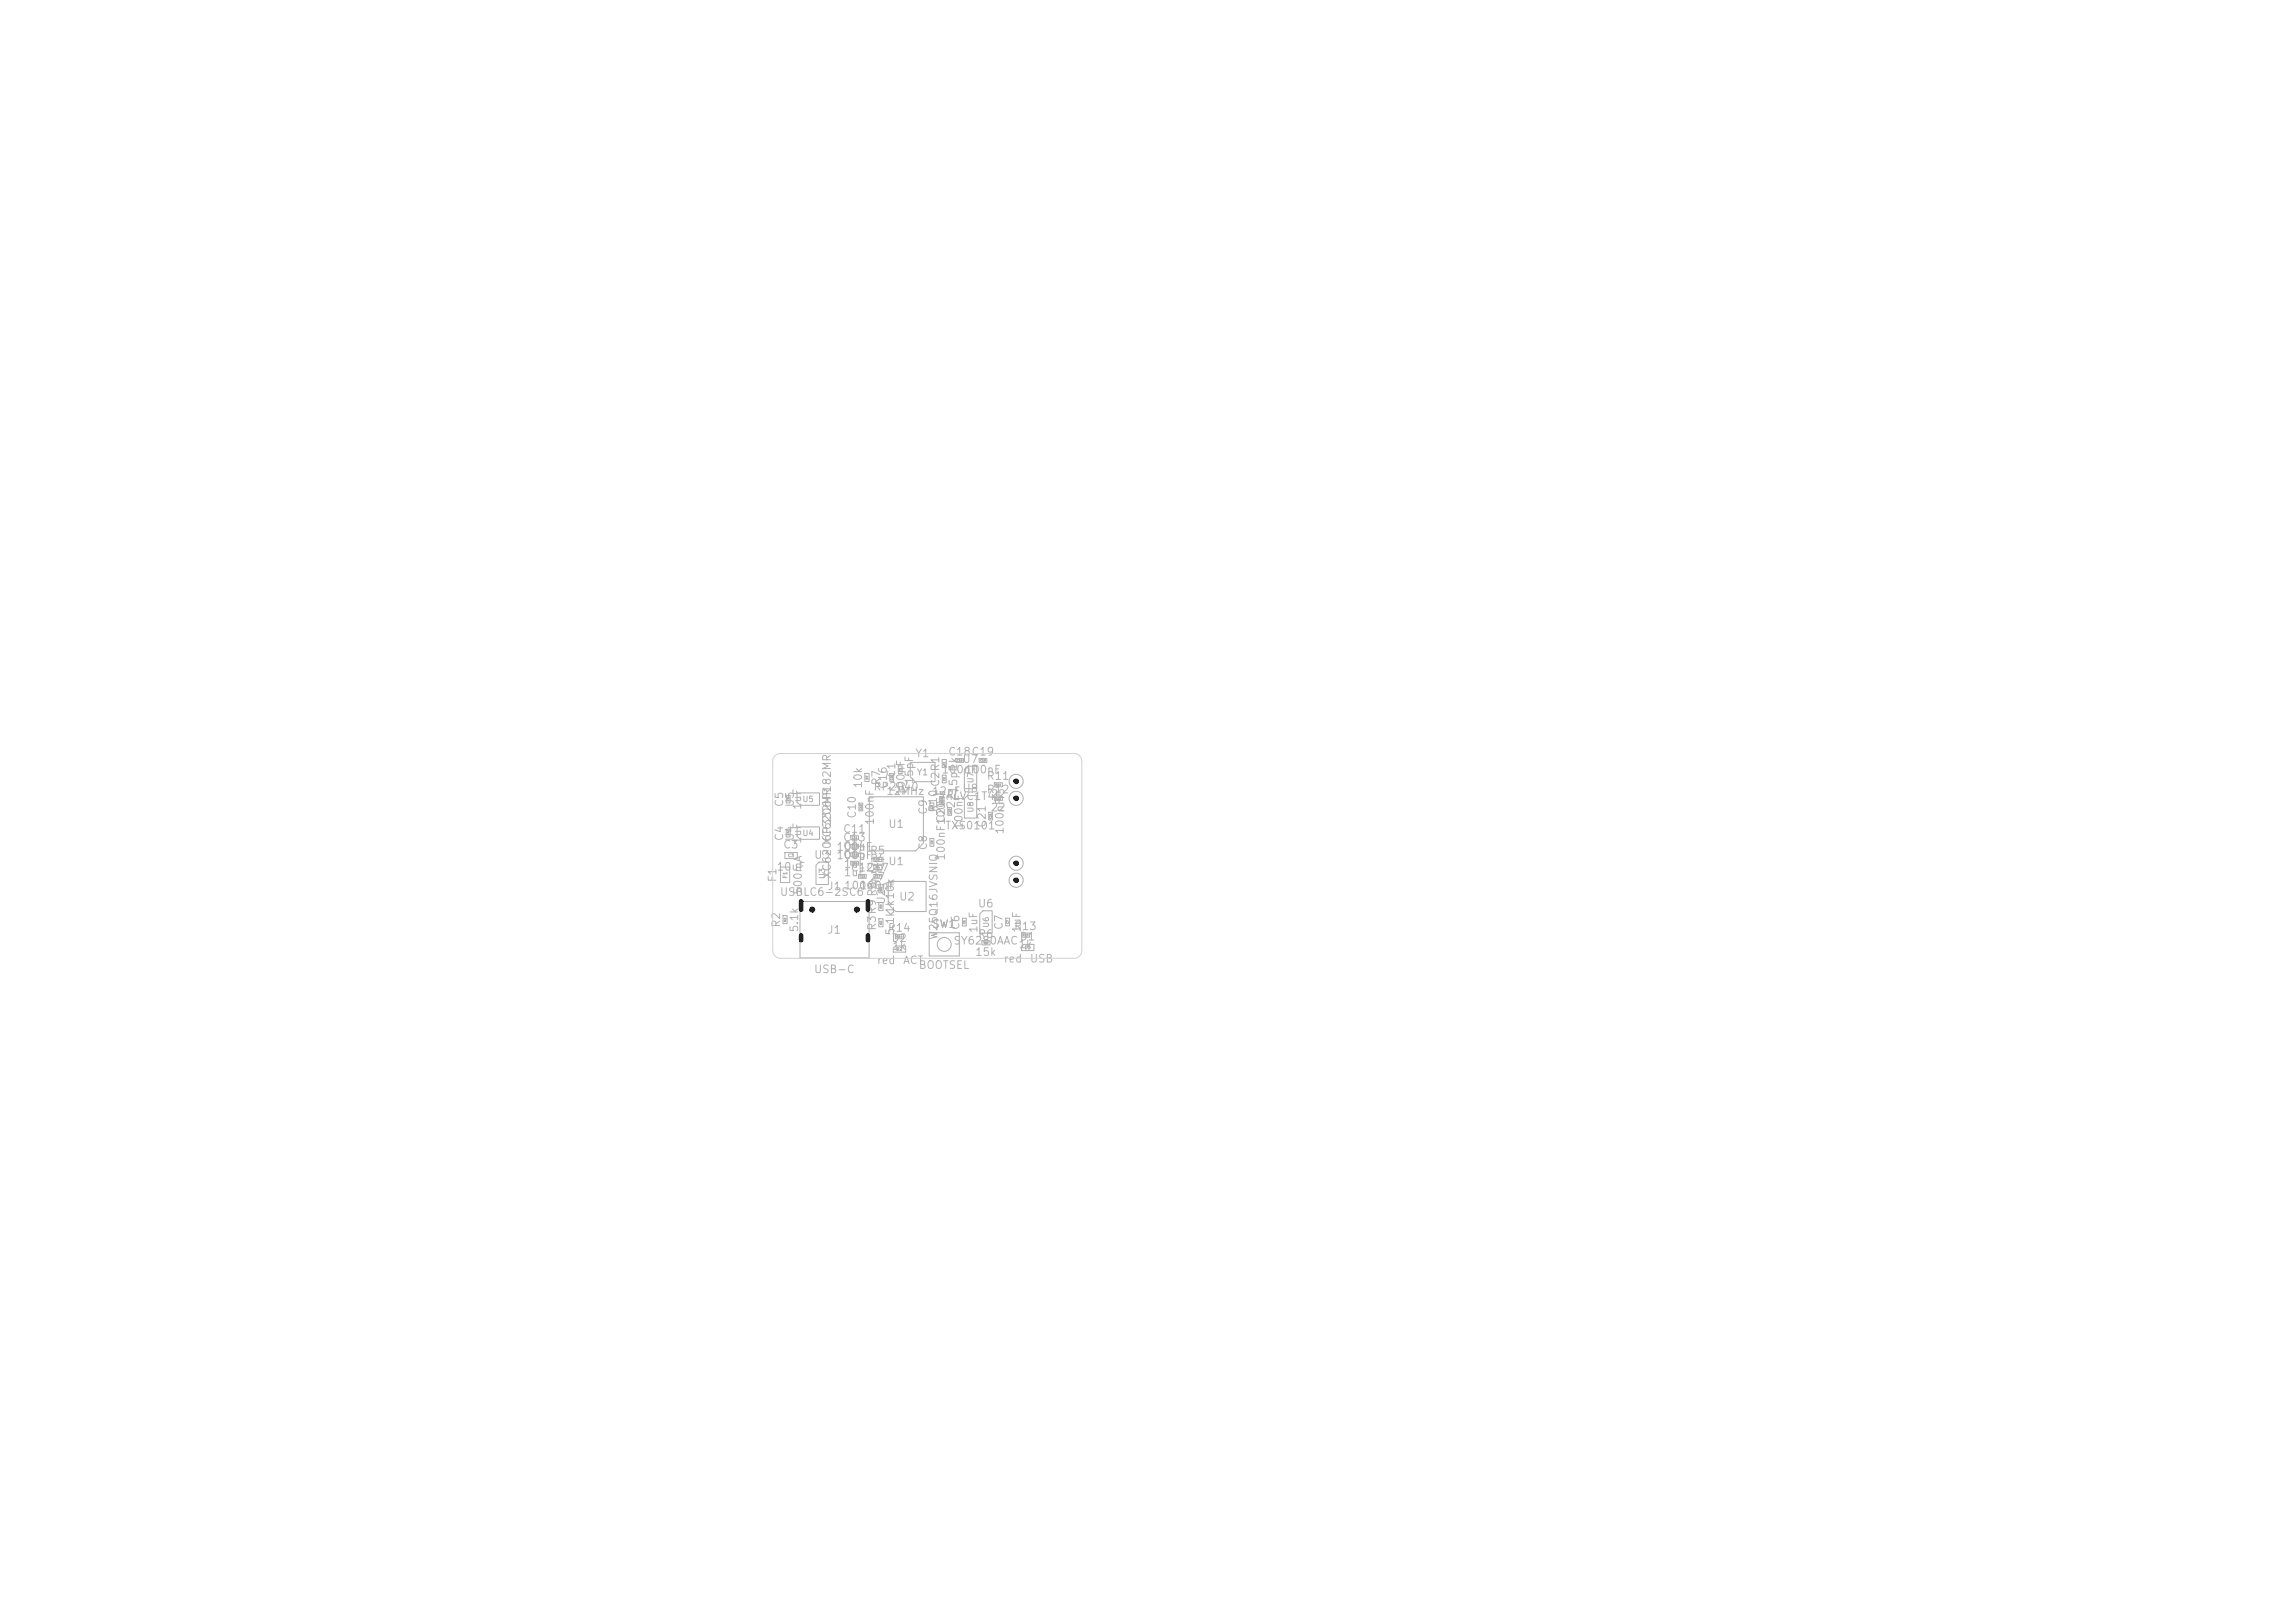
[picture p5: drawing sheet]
<svg xmlns="http://www.w3.org/2000/svg" width="297mm" height="210mm" viewBox="0 0 297 210" stroke-linecap="round" stroke-linejoin="round" font-family="sans-serif">
<defs><g id="words">
<g font-size="1" fill="#afafaf">
<text x="114.1" y="101.7" transform="rotate(-90 114.1 101.7)">R7</text>
<text x="116.1" y="100.7" transform="rotate(-90 116.1 100.7)">C1</text>
<text x="118.4" y="98.2">Y1</text>
<text x="118.4" y="101.6" transform="rotate(-90 118.4 101.6)">15pF</text>
<text x="121.8" y="100.3">100nF</text>
<text x="121.8" y="101.9" transform="rotate(-90 121.8 101.9)">C2R1</text>
<text x="122.6" y="98">C18C19</text>
<text x="124.1" y="99.8" transform="rotate(-90 124.1 99.8)">1k</text>
<text x="124.5" y="99">U7</text>
<text x="124.8" y="100.3">100nF</text>
<text x="127.6" y="101.1">R11</text>
<text x="101.6" y="104.5" transform="rotate(-90 101.6 104.5)">C5</text>
<text x="103" y="104.5" transform="rotate(-90 103 104.5)">U5</text>
<text x="103.9" y="104.9" transform="rotate(-90 103.9 104.9)">1uF</text>
<text x="111" y="106" transform="rotate(-90 111 106)">C10</text>
<text x="111.8" y="102.1" transform="rotate(-90 111.8 102.1)">10k</text>
<text x="113" y="102.5">RP2040</text>
<text x="113.3" y="106.9" transform="rotate(-90 113.3 106.9)">100nF</text>
<text x="114.6" y="103.1">12MHz</text>
<text x="114.9" y="107.4">U1</text>
<text x="115" y="102.2" transform="rotate(-90 115 102.2)">C16</text>
<text x="117.3" y="103" transform="rotate(-90 117.3 103)">100nF</text>
<text x="120.2" y="105.5" transform="rotate(-90 120.2 105.5)">C9</text>
<text x="120.5" y="103.1">12pF</text>
<text x="121.4" y="103.8">74LVC1T45</text>
<text x="121.5" y="105.2" transform="rotate(-90 121.5 105.2)">R10</text>
<text x="122.2" y="107.6">TXS0101</text>
<text x="122.5" y="106.6" transform="rotate(-90 122.5 106.6)">C20</text>
<text x="123.8" y="104.7" transform="rotate(-90 123.8 104.7)">22</text>
<text x="124.1" y="102.8" transform="rotate(-90 124.1 102.8)">15pF</text>
<text x="124.5" y="102.8">U8</text>
<text x="124.8" y="107.4" transform="rotate(-90 124.8 107.4)">100nF</text>
<text x="127.6" y="102.9">R12</text>
<text x="127.8" y="107.2" transform="rotate(-90 127.8 107.2)">C21</text>
<text x="128.1" y="105.2">22</text>
<text x="128.1" y="103.5">22</text>
<text x="100.4" y="112.9">10uF</text>
<text x="101.3" y="110">C3</text>
<text x="101.6" y="108.9" transform="rotate(-90 101.6 108.9)">C4</text>
<text x="103" y="108.9" transform="rotate(-90 103 108.9)">U4</text>
<text x="103.9" y="109.3" transform="rotate(-90 103.9 109.3)">1uF</text>
<text x="105.3" y="111.4">U3</text>
<text x="107.8" y="113.8" transform="rotate(-90 107.8 113.8)">XC6206P332MR</text>
<text x="107.8" y="109.4" transform="rotate(-90 107.8 109.4)">XC6206P182MR</text>
<text x="108.2" y="111.4">100nF</text>
<text x="108.2" y="110.3">100nF</text>
<text x="109" y="109.1">C13</text>
<text x="109" y="110.2">C14</text>
<text x="109" y="108">C11</text>
<text x="109" y="111.3">C15</text>
<text x="109.1" y="112.5">1uF</text>
<text x="109.1" y="113.6">1uF</text>
<text x="110" y="113">C12</text>
<text x="112" y="113">C17</text>
<text x="112.5" y="111.8">R4</text>
<text x="112.5" y="110.8">R5</text>
<text x="112.5" y="113.1">27</text>
<text x="114.9" y="112.2">U1</text>
<text x="120.2" y="110.1" transform="rotate(-90 120.2 110.1)">C8</text>
<text x="122.5" y="111.4" transform="rotate(-90 122.5 111.4)">100nF100nF</text>
<text x="130.1" y="108" transform="rotate(-90 130.1 108)">100nF</text>
<text x="100.7" y="114.2" transform="rotate(-90 100.7 114.2)">F1</text>
<text x="100.8" y="116.2">USBLC6-2SC6</text>
<text x="104" y="115.8" transform="rotate(-90 104 115.8)">500mA</text>
<text x="107" y="115.4">J1</text>
<text x="109.2" y="115.3">100nF</text>
<text x="111.2" y="115.3">100nF</text>
<text x="112.5" y="114.2">27</text>
<text x="114.8" y="117.1" transform="rotate(-90 114.8 117.1)">U2</text>
<text x="115.9" y="118.3" transform="rotate(-90 115.9 118.3)">1k10k</text>
<text x="116.3" y="116.8">U2</text>
<text x="126.5" y="117.7">U6</text>
<text x="101.2" y="120.1" transform="rotate(-90 101.2 120.1)">R2</text>
<text x="103.5" y="120.7" transform="rotate(-90 103.5 120.7)">5.1k</text>
<text x="107" y="121.1">J1</text>
<text x="113.4" y="125">red</text>
<text x="113.6" y="120.5" transform="rotate(-90 113.6 120.5)">R3R9 R8</text>
<text x="114.8" y="120.8">R14</text>
<text x="115.3" y="122.1">D2</text>
<text x="115.4" y="123.1">1k</text>
<text x="115.9" y="121.1" transform="rotate(-90 115.9 121.1)">5.1k</text>
<text x="116.8" y="125">ACT</text>
<text x="118.8" y="125.6">BOOTSEL</text>
<text x="120.6" y="120.3">SW1</text>
<text x="121.6" y="121.7" transform="rotate(-90 121.6 121.7)">W25Q16JVSNIQ</text>
<text x="123.3" y="122.5">SY6280AAC</text>
<text x="124.4" y="120.4" transform="rotate(-90 124.4 120.4)">C6</text>
<text x="126.1" y="123.9">15k</text>
<text x="126.5" y="121.6">R6</text>
<text x="126.7" y="120.8" transform="rotate(-90 126.7 120.8)">1uF</text>
<text x="129.8" y="124.8">red</text>
<text x="130" y="120.4" transform="rotate(-90 130 120.4)">C7</text>
<text x="131.1" y="120.6">R13</text>
<text x="131.7" y="122.9">1k</text>
<text x="131.9" y="121.9">D1</text>
<text x="132.3" y="120.8" transform="rotate(-90 132.3 120.8)">1uF</text>
<text x="133.2" y="124.8">USB</text>
<text x="105.3" y="126.2">USB-C</text>
</g>
<text font-size=".8" fill="#afafaf" x="118.6" y="100.5">Y1</text>
<g font-size=".7" fill="#afafaf">
<text x="126.2" y="101.4" transform="rotate(-90 126.2 101.4)">U7</text>
<text x="103.8" y="104">U5</text>
<text x="126.2" y="105.2" transform="rotate(-90 126.2 105.2)">U8</text>
<text x="103.8" y="108.4">U4</text>
<text x="107" y="113.8" transform="rotate(-90 107 113.8)">U3</text>
<text x="128.2" y="120.1" transform="rotate(-90 128.2 120.1)">U6</text>
</g>
<text font-size=".5" fill="#afafaf" x="102" y="113.7" transform="rotate(-90 102 113.7)">F1</text>
<g font-size=".4" fill="#afafaf">
<text x="131.1" y="101.4">P1</text>
<text x="131.1" y="103.6">P2</text>
<text x="101.9" y="111">C3</text>
<text x="131.1" y="112">P3</text>
<text x="131.1" y="114.2">P4</text>
<text x="116" y="123.1">D2</text>
<text x="132.6" y="122.9">D1</text>
</g>
<g font-size=".3" fill="#afafaf">
<text x="112.4" y="100.9" transform="rotate(-90 112.4 100.9)">R7</text>
<text x="115.6" y="101" transform="rotate(-90 115.6 101)">C16</text>
<text x="116.7" y="99.9" transform="rotate(-90 116.7 99.9)">C1</text>
<text x="122.4" y="101.1" transform="rotate(-90 122.4 101.1)">C2</text>
<text x="122.4" y="99.1" transform="rotate(-90 122.4 99.1)">R1</text>
<text x="123.8" y="98.6">C18</text>
<text x="126.8" y="98.6">C19</text>
<text x="128.8" y="101.7">R11</text>
<text x="102.2" y="103.7" transform="rotate(-90 102.2 103.7)">C5</text>
<text x="111.6" y="104.8" transform="rotate(-90 111.6 104.8)">C10</text>
<text x="120.8" y="104.7" transform="rotate(-90 120.8 104.7)">C9</text>
<text x="123.1" y="105.4" transform="rotate(-90 123.1 105.4)">C20</text>
<text x="128.4" y="106" transform="rotate(-90 128.4 106)">C21</text>
<text x="128.8" y="103.5">R12</text>
<text x="102.2" y="108.1" transform="rotate(-90 102.2 108.1)">C4</text>
<text x="110.2" y="109.7">C13</text>
<text x="110.2" y="110.8">C14</text>
<text x="110.2" y="108.6">C11</text>
<text x="110.2" y="111.9">C15</text>
<text x="111.2" y="113.6">C12</text>
<text x="113.2" y="113.6">C17</text>
<text x="113.3" y="112.4">R4</text>
<text x="113.3" y="111.4">R5</text>
<text x="120.8" y="109.3" transform="rotate(-90 120.8 109.3)">C8</text>
<text x="101.8" y="119.3" transform="rotate(-90 101.8 119.3)">R2</text>
<text x="114.2" y="119.7" transform="rotate(-90 114.2 119.7)">R3</text>
<text x="114.2" y="117.6" transform="rotate(-90 114.2 117.6)">R9</text>
<text x="114.2" y="115.3" transform="rotate(-90 114.2 115.3)">R8</text>
<text x="125" y="119.6" transform="rotate(-90 125 119.6)">C6</text>
<text x="130.6" y="119.6" transform="rotate(-90 130.6 119.6)">C7</text>
<text x="116" y="121.4">R14</text>
<text x="127.3" y="122.2">R6</text>
<text x="132.3" y="121.2">R13</text>
</g>
</g></defs>
<g fill="none" stroke="#afafaf" stroke-width=".13">
<path d="M116.2 99.1h.6v1h-.6zM117.8 98.7h3.2v2.4h-2.6l-.6-.6zM121.9 98.3h.6v1h-.6zM123.7 98.1h1v.6h-1zM125.2 99.1h1.2v3h-1.6v-2.6zM126.7 98.1h1v.6h-1zM101 112.2h1.2v2h-1.2zM101.3 118.5h.6v1h-.6zM101.6 110.3h1.6v.8h-1.6zM101.8 107.3h.4v1h-.4zM101.8 102.9h.4v1h-.4zM103.1 102.6h3v1.6h-2.6l-.4-.4z"/>
<path d="M103.1 107h3v1.6h-2.6l-.4-.4zM103.5 116.7h9v7.3h-9zM106 111.5h1.2v3h-1.6v-2.5zM110.1 109.2h1v.6h-1zM110.1 110.4h1v.4h-1zM110.1 108.1h1v.6h-1zM110.1 111.5h1v.5h-1zM111.1 113.1h1v.6h-1zM111.1 103.9h.6v1h-.6zM111.9 100.1h.6v1h-.6zM112.5 103.1h7v6l-1 1h-6zM113.1 112h1v.5h-1z"/>
<path d="M113.1 110.9h1v.6h-1zM113.1 113.1h1v.6h-1zM113.7 116.8h.6v1h-.6zM113.7 118.9h.6v1h-.6zM113.7 114.5h.6v1h-.6zM114.9 114.1h4.9v3.8h-3.9l-1-.9zM115.1 100.1h.6v1h-.6zM120.4 108.5h.4v1h-.4zM120.4 103.9h.4v1h-.4zM121.6 103.1h.6v1h-.6zM121.9 100.3h.6v1h-.6zM122.6 104.5h.6v1h-.6z"/>
<path d="M124.5 118.8h.6v1h-.6zM125.2 103h1.2v2.8h-1.6v-2.4zM127.2 117.8h1.2v3h-1.6v-2.6zM127.9 105.1h.6v1h-.6zM128.7 103h1v.6h-1zM128.7 101.3h1v.5h-1zM130.2 118.8h.4v1h-.4zM115.9 120.9h1v.6h-1zM115.9 122.4h1.3v.8h-1.6v-.5zM120.2 120.7h3.9v3h-3.9zM127.1 121.7h1v.6h-1zM132.2 120.7h1v.6h-1z"/>
<path d="M132.5 122.2h1.3v.8h-1.6v-.5z"/>
<circle cx="131.5" cy="103.3" r=".91"/>
<circle cx="131.5" cy="101.1" r=".91"/>
<circle cx="131.5" cy="113.9" r=".91"/>
<circle cx="131.5" cy="111.7" r=".91"/>
<circle cx="122.2" cy="122.2" r=".9"/>
</g>
<path d="M100.3 97.8l.3-.2 .4-.1h38a1 1 0 0 1 1 1v24.5a1 1 0 0 1-1 1h-38a1 1 0 0 1-1-1v-24.5l.1-.3z" fill="none" stroke="#d0d2cd" stroke-width=".13"/>
<g fill="#000" stroke="#000" stroke-width=".13">
<circle cx="105.1" cy="117.7" r=".33"/>
<circle cx="110.9" cy="117.7" r=".33"/>
<circle cx="131.5" cy="111.7" r=".3"/>
<circle cx="131.5" cy="103.3" r=".3"/>
<circle cx="131.5" cy="113.9" r=".3"/>
<circle cx="131.5" cy="101.1" r=".3"/>
</g>
<path d="M103.7 116.6v1.1M112.3 116.6v1.1M103.7 121.1v.6M112.3 121.1v.6" fill="none" stroke="#000" stroke-width=".6"/>
<use href="#words"/>
</svg>
